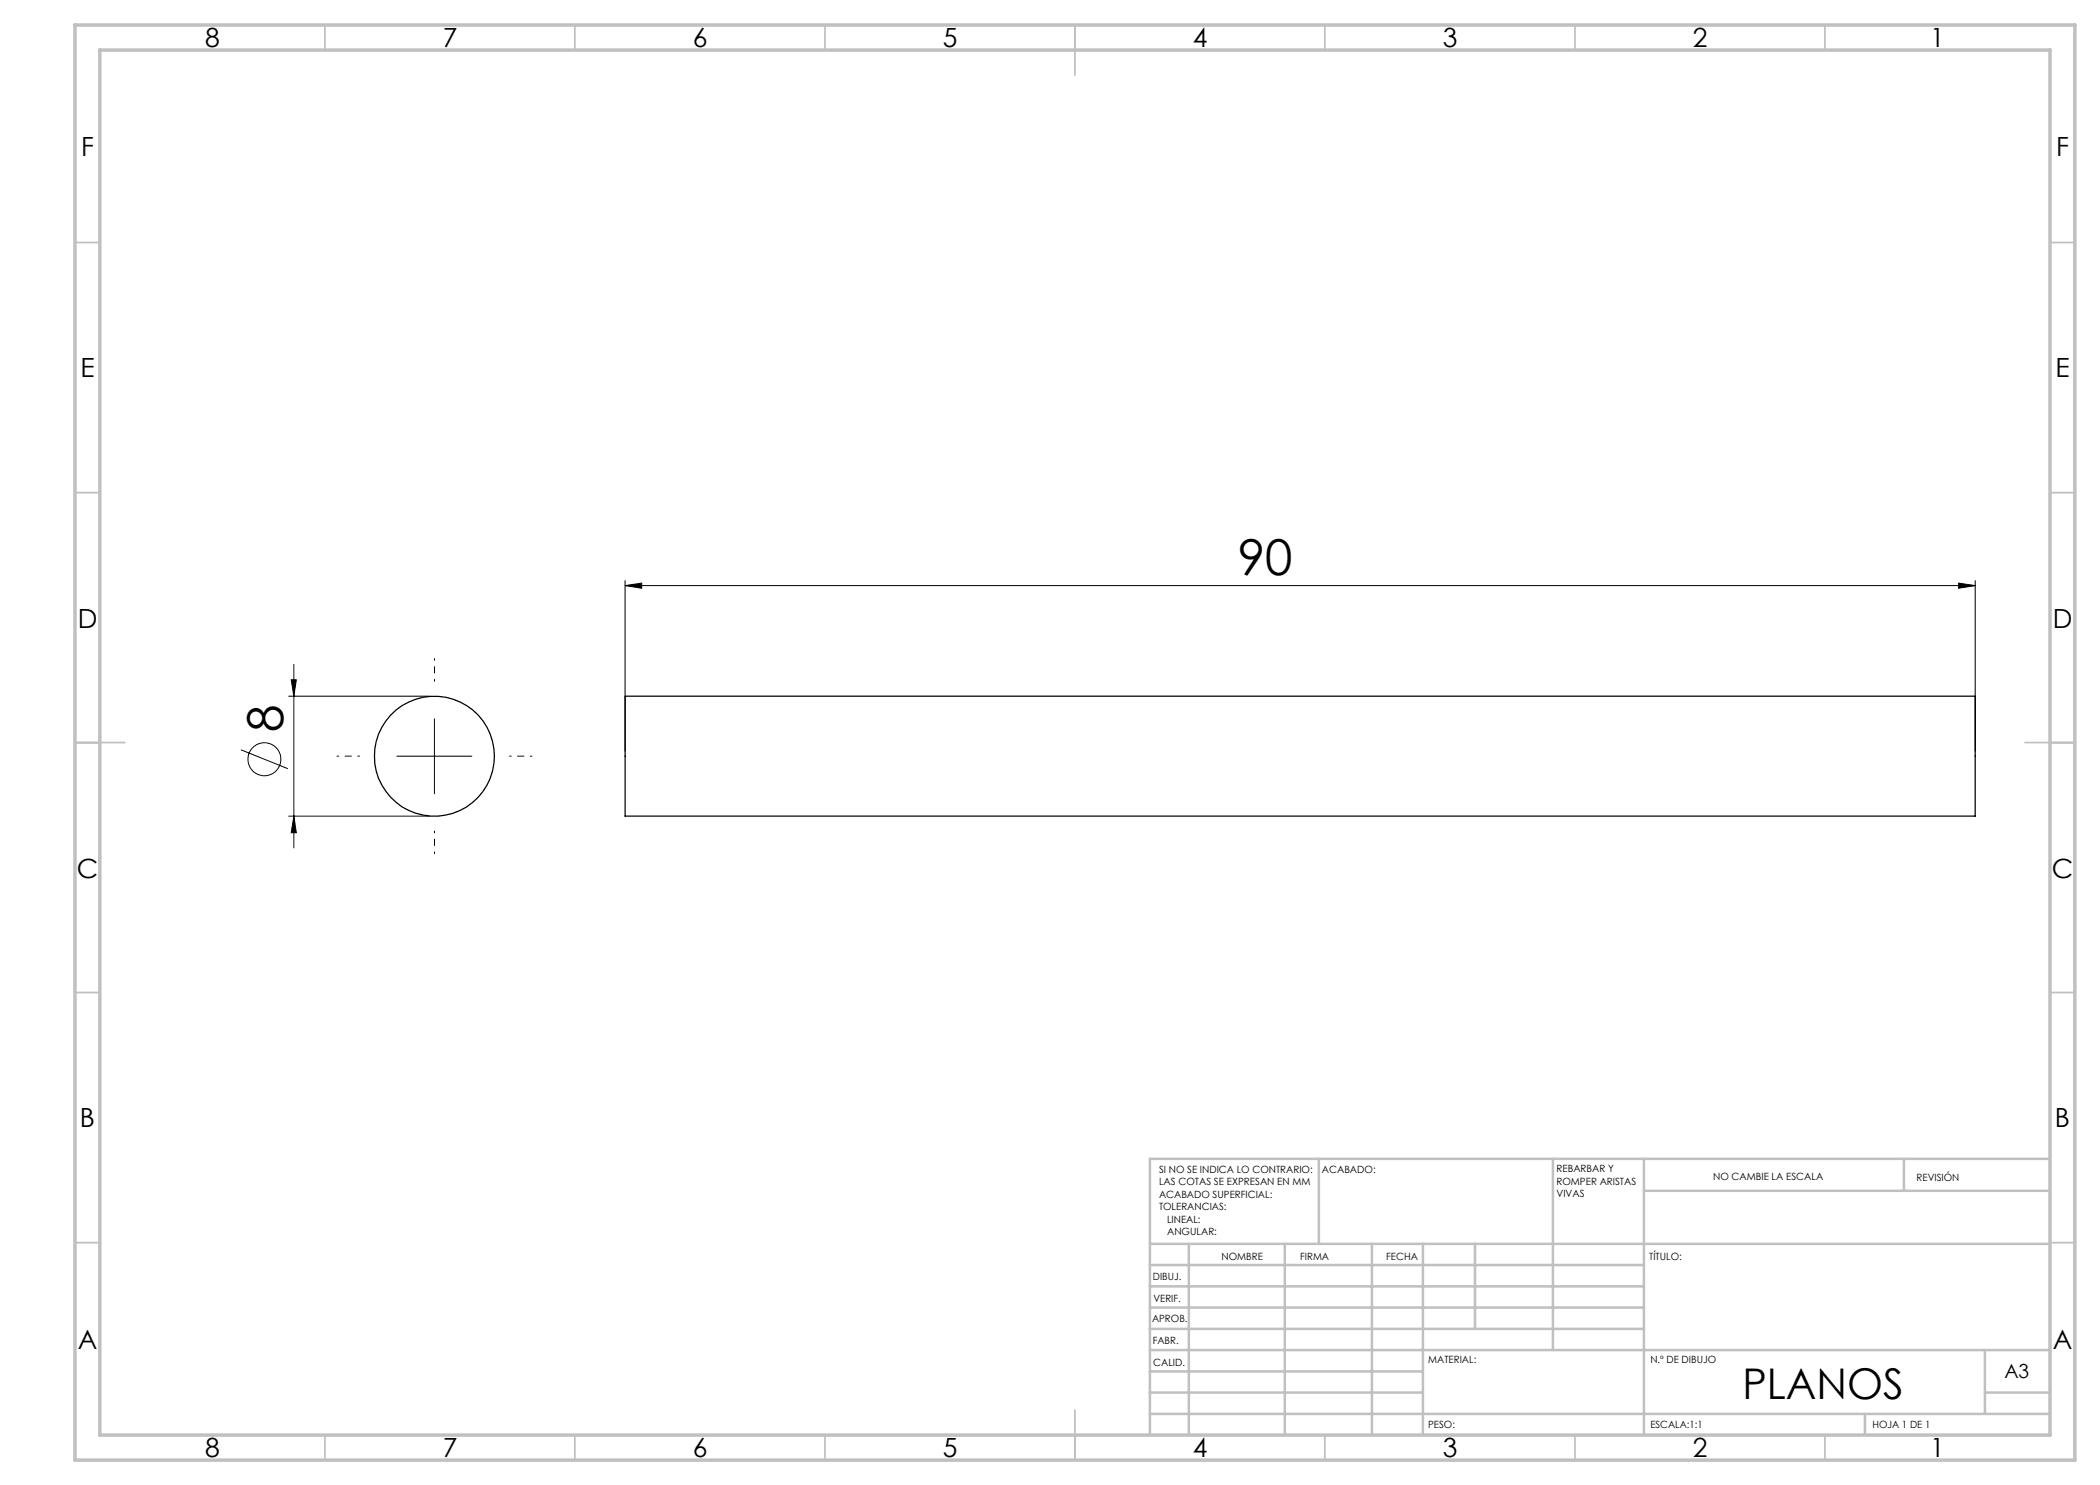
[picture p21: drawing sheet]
<svg xmlns="http://www.w3.org/2000/svg" width="420mm" height="297mm" viewBox="0 0 420 297" stroke-linecap="round" stroke-linejoin="round" font-family="sans-serif">
<defs><g id="words">
<g font-size="9.9">
<text x="247.6" y="115">90</text>
<text x="56.6" y="146.4" transform="rotate(-90 56.6 146.4)">8</text>
</g>
<text font-size="8.5" x="348.5" y="279.7">PLANOS</text>
<g font-size="5.3">
<text x="41" y="9.5">8</text>
<text x="88.5" y="9.5">7</text>
<text x="138.5" y="9.5">6</text>
<text x="188.5" y="9.5">5</text>
<text x="238.5" y="9.5">4</text>
<text x="288.5" y="9.5">3</text>
<text x="338.5" y="9.5">2</text>
<text x="386" y="9.5">1</text>
<text x="16.2" y="31.2">F</text>
<text x="411.2" y="31.2">F</text>
<text x="16.1" y="75.5">E</text>
<text x="411.1" y="75.5">E</text>
<text x="15.5" y="125.5">D</text>
<text x="410.5" y="125.5">D</text>
<text x="15.4" y="175.5">C</text>
<text x="410.4" y="175.5">C</text>
<text x="16" y="225.5">B</text>
<text x="411" y="225.5">B</text>
<text x="15.5" y="269.7">A</text>
<text x="410.5" y="269.7">A</text>
<text x="41" y="291.5">8</text>
<text x="88.5" y="291.5">7</text>
<text x="138.5" y="291.5">6</text>
<text x="188.5" y="291.5">5</text>
<text x="238.5" y="291.5">4</text>
<text x="288.5" y="291.5">3</text>
<text x="338.5" y="291.5">2</text>
<text x="386" y="291.5">1</text>
</g>
<text font-size="3.9" x="400.9" y="275.5">A3</text>
<g font-size="2">
<text x="231.8" y="234.6">SI NO SE INDICA LO CONTRARIO:</text>
<text x="231.8" y="237.1">LAS COTAS SE EXPRESAN EN MM</text>
<text x="231.8" y="239.6">ACABADO SUPERFICIAL:</text>
<text x="264.4" y="234.6">ACABADO:</text>
<text x="311.3" y="234.5">REBARBAR Y</text>
<text x="311.3" y="237">ROMPER ARISTAS</text>
<text x="311.3" y="239.5">VIVAS</text>
<text x="342.6" y="236">NO CAMBIE LA ESCALA</text>
<text x="383.3" y="236.2">REVISIÓN</text>
<text x="231.8" y="242.1">TOLERANCIAS:</text>
<text x="233.4" y="244.6">LINEAL:</text>
<text x="233.4" y="247.1">ANGULAR:</text>
<text x="244.3" y="252">NOMBRE</text>
<text x="260" y="251.9">FIRMA</text>
<text x="277.2" y="251.9">FECHA</text>
<text x="329.9" y="251.9">TÍTULO:</text>
<text x="230.6" y="256.1">DIBUJ.</text>
<text x="230.7" y="260.3">VERIF.</text>
<text x="230.4" y="264.4">APROB.</text>
<text x="230.5" y="268.8">FABR.</text>
<text x="230.7" y="273.1">CALID.</text>
<text x="285.6" y="272.5">MATERIAL:</text>
<text x="330.1" y="272.5">N.º DE DIBUJO</text>
<text x="285.6" y="285.5">PESO:</text>
<text x="330.1" y="285.6">ESCALA:1:1</text>
<text x="374.5" y="285.6">HOJA 1 DE 1</text>
</g>
</g></defs>
<g fill="none" stroke="#000" stroke-width=".2">
<path d="M125 117.1l3.3-.5v1zM125 116.1v34.1M125 117.1h270M391.7 116.6l3.3 .5-3.3 .5zM395 116.1v34.1M57.7 139.2h28.2M58.2 136h1.1l-.5 3.2zM58.8 132.9v36.7M48.2 150l9.4 3.7M79.4 151.2h15M86.9 143.8v14.9M57.7 163.2h28.2"/>
<path d="M58.8 163.2l.5 3.3h-1.1z"/>
<circle cx="52.9" cy="151.8" r="3.3"/>
</g>
<path d="M86.9 136.2v-4.5M71.9 151.2h-4.5M101.9 151.2h4.5M86.9 166.2v4.5" fill="none" stroke="#000" stroke-width=".2" stroke-dasharray="15.2 1.3 1.3 1.3" stroke-dashoffset="14.9"/>
<g fill="none" stroke="#c0c0c0" stroke-width=".35">
<path d="M65 5v5M115 5v5M165 5v5M215 5v10M265 5v5M315 5v5M365 5v5M15 48.5h5M410 48.5h5M15 98.5h5M410 98.5h5M15 148.5h10"/>
<path d="M405 148.5h10M15 198.5h5M410 198.5h5M15 248.5h5M410 248.5h5M65 287v5M115 287v5M165 287v5M215 282v10M265 287v5M315 287v5M365 287v5"/>
</g>
<g fill="none" stroke="#c0c0c0" stroke-width=".5">
<path d="M263.8 231.8v17M310.6 231.8v38.2M328.8 231.8v55.2M328.8 238.2h81.2M380.8 231.8v6.4M410 231.8h-180v55.2M230 248.8h180M230 257.3h98.8M230 253h98.8M237.8 248.8v38.2M257 248.8v38.2M274.4 248.8v38.2"/>
<path d="M284.6 248.8v38.2M295 248.8v17M230 265.8h98.8M230 261.5h98.8M230 278.5h54.6M230 274.3h54.6M230 270h180M397 278.5h13M397 270v12.8M230 282.8h180M373 282.8v4.2"/>
</g>
<path d="M15 5h400v287h-400zM20 10h390v277h-390z" fill="none" stroke="#c0c0c0" stroke-width=".7"/>
<g fill="#000">
<path d="M391.7 116.6l3.3 .5-3.3 .5zM125 117.1l3.3-.5v1z"/>
<path d="M58.8 163.2l.5 3.3h-1.1zM58.2 136h1.1l-.5 3.2z"/>
</g>
<g fill="none" stroke="#000" stroke-width=".25">
<path d="M125 139.2h270v24h-270z"/>
<circle cx="86.9" cy="151.3" r="12"/>
</g>
<use href="#words"/>
</svg>
